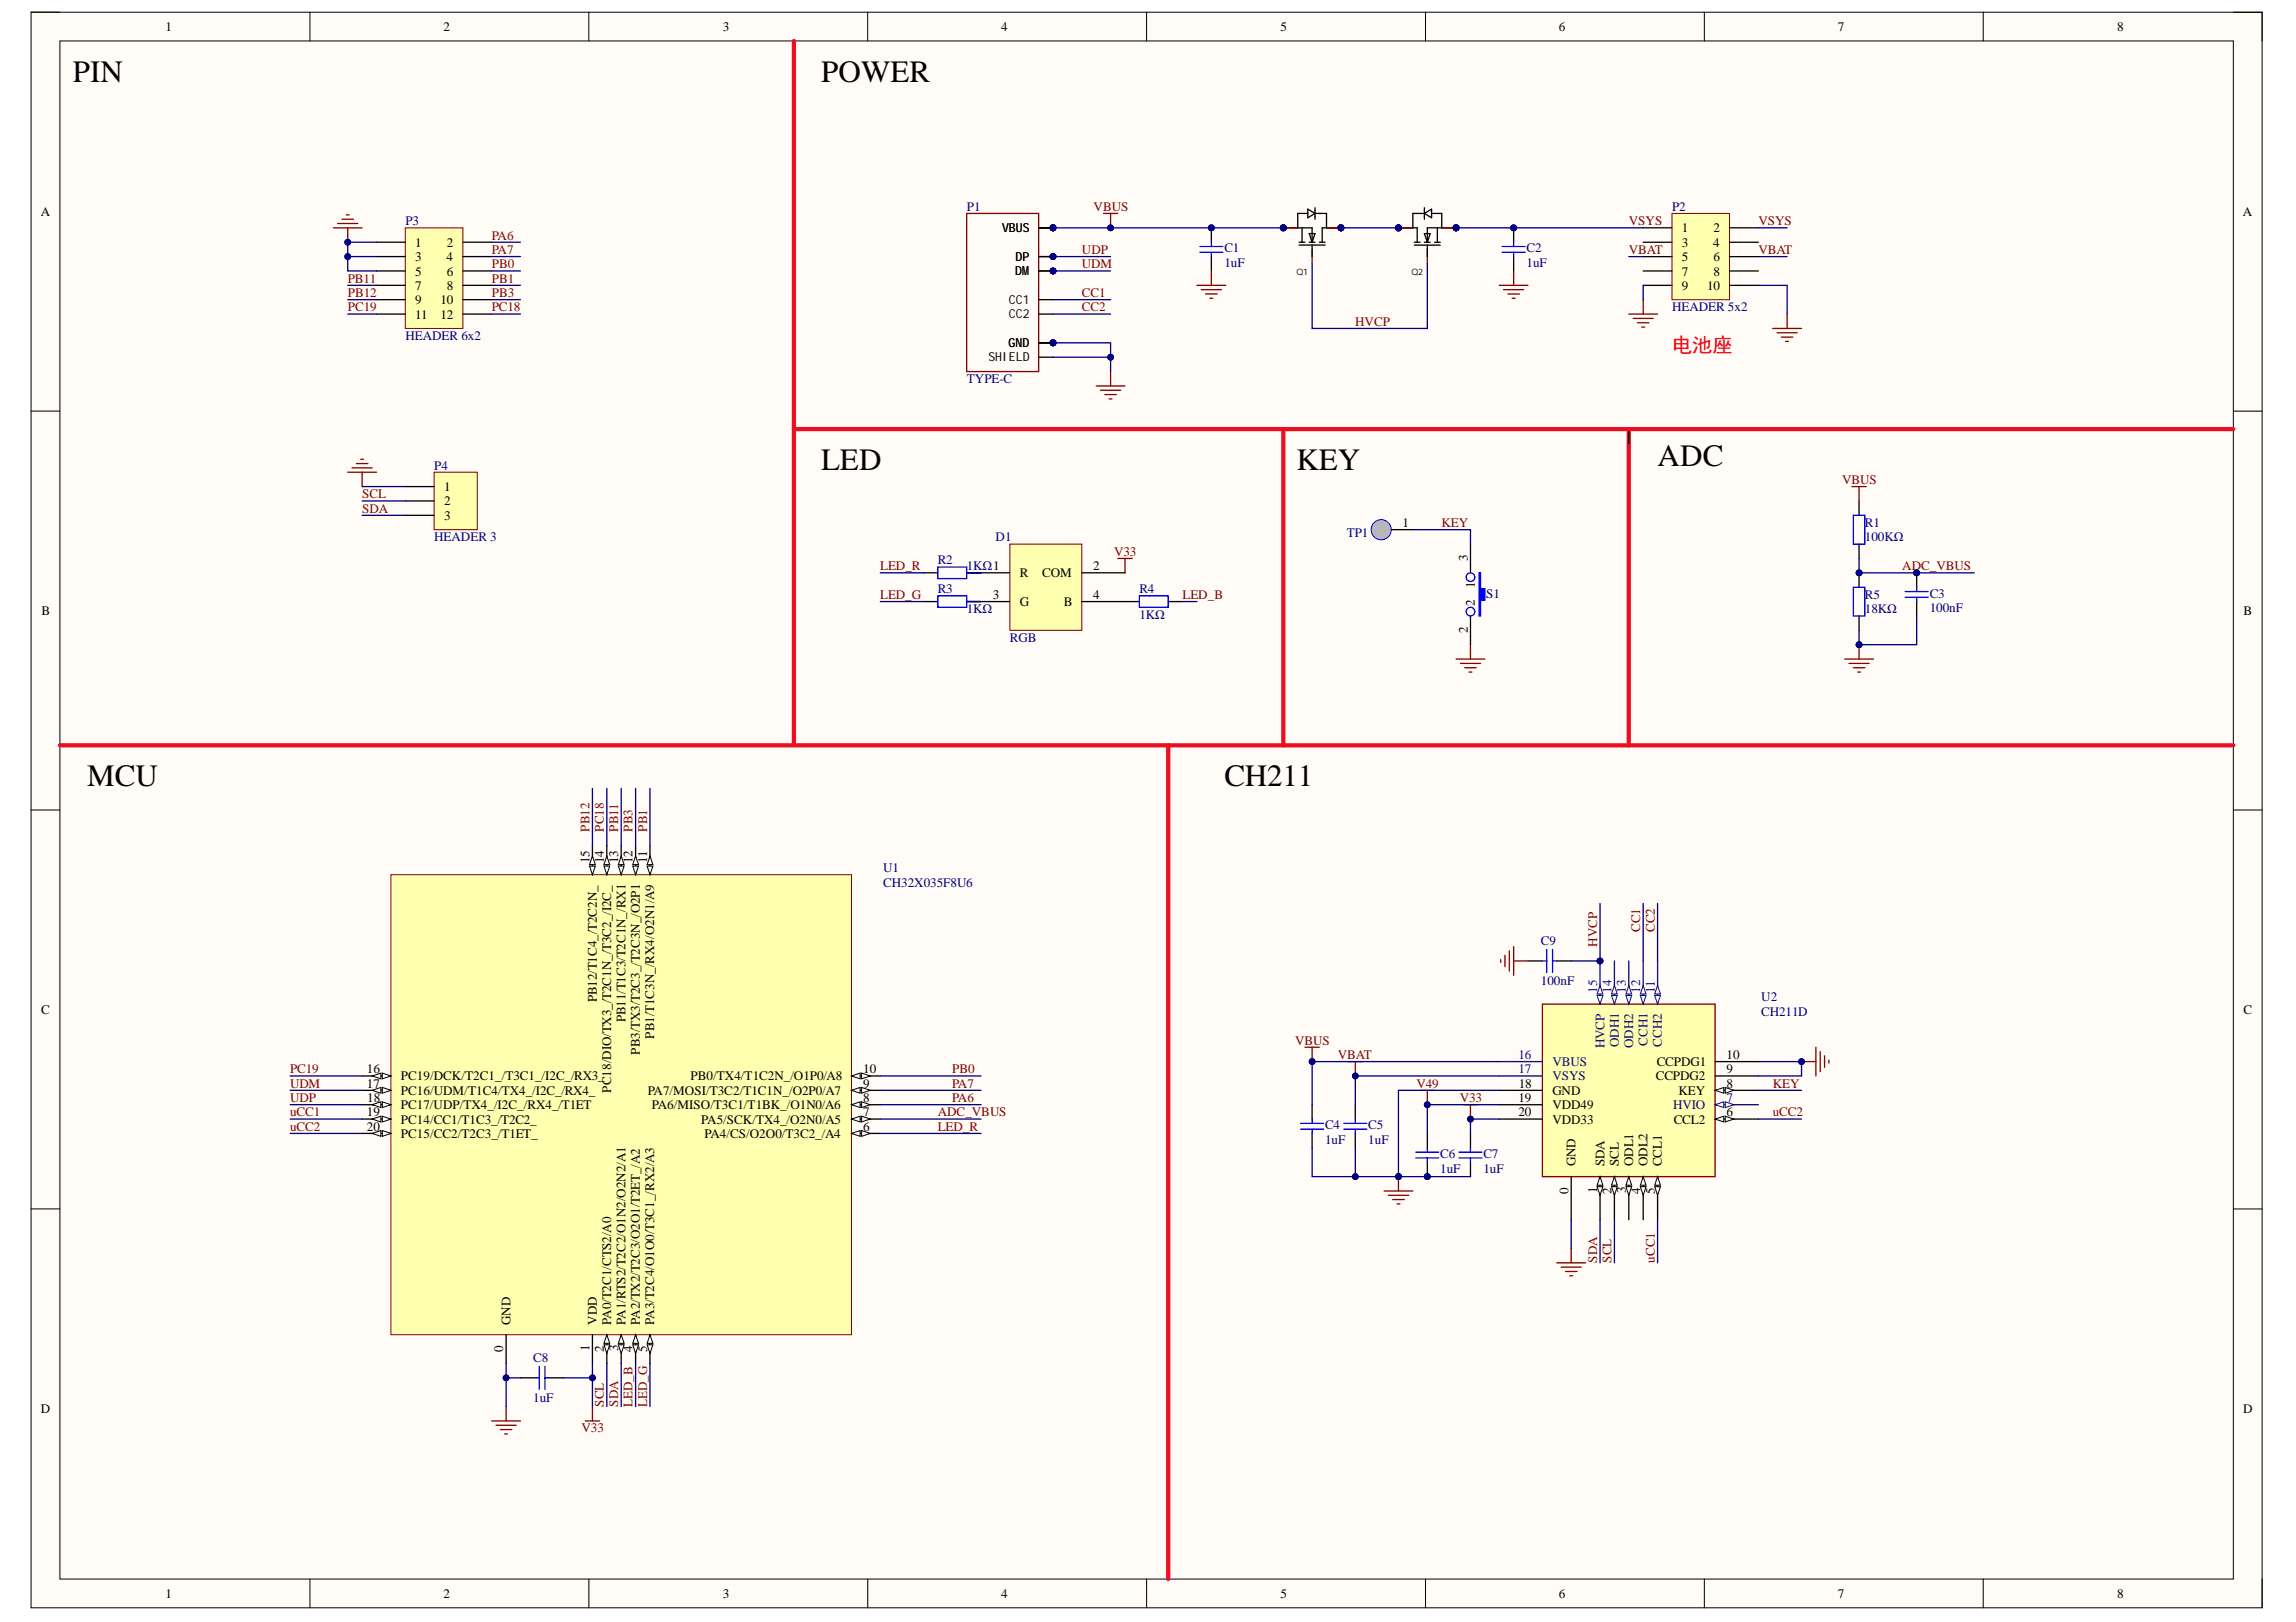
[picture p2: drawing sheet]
<svg xmlns="http://www.w3.org/2000/svg" width="297mm" height="210mm" viewBox="0 0 297 210" stroke-linecap="round" stroke-linejoin="round" font-family="sans-serif">
<defs><g id="words">
<g font-size="4">
<text x="9.4" y="10.6">PIN</text>
<text x="106.3" y="10.6">POWER</text>
<text x="106.3" y="60.8">LED</text>
<text x="167.7" y="60.8">KEY</text>
<text x="214.5" y="60.3">ADC</text>
<text x="11.3" y="101.7">MCU</text>
<text x="158.4" y="101.7">CH211</text>
</g>
<text font-size="2.6" fill="#f00" x="216.3" y="45.5">电池座</text>
<g font-size="1.7">
<text x="21.4" y="4">1</text>
<text x="57.4" y="4">2</text>
<text x="93.5" y="4">3</text>
<text x="129.5" y="4">4</text>
<text x="165.6" y="4">5</text>
<text x="201.7" y="4">6</text>
<text x="237.8" y="4">7</text>
<text x="273.9" y="4">8</text>
<text x="5.3" y="28">A</text>
<text x="290.2" y="28">A</text>
<text x="53.7" y="31.9">1</text>
<text x="53.7" y="33.8">3</text>
<text x="53.7" y="35.7">5</text>
<text x="57.8" y="33.8">4</text>
<text x="57.8" y="31.9">2</text>
<text x="57.8" y="35.7">6</text>
<text x="217.6" y="30.1">1</text>
<text x="217.6" y="31.9">3</text>
<text x="217.6" y="33.8">5</text>
<text x="217.6" y="35.7">7</text>
<text x="221.6" y="31.9">4</text>
<text x="221.7" y="30.1">2</text>
<text x="221.7" y="33.8">6</text>
<text x="221.7" y="35.7">8</text>
<text x="53.7" y="37.5">7</text>
<text x="53.7" y="39.4">9</text>
<text x="53.7" y="41.2">11</text>
<text x="57" y="39.4">10</text>
<text x="57" y="41.2">12</text>
<text x="57.8" y="37.5">8</text>
<text x="217.6" y="37.5">9</text>
<text x="220.8" y="37.5">10</text>
<text x="57.4" y="63.5">1</text>
<text x="57.4" y="65.4">2</text>
<text x="57.4" y="67.3">3</text>
<text x="181.5" y="68.2">1</text>
<text x="128.5" y="77.5">3</text>
<text x="131.9" y="74.7">R</text>
<text x="134.8" y="74.7">COM</text>
<text x="141.4" y="73.8">2</text>
<text x="141.4" y="77.5">4</text>
<text x="189.9" y="72.6" transform="rotate(-90 189.9 72.6)">3</text>
<text x="190.8" y="76.1" transform="rotate(-90 190.8 76.1)">1</text>
<text x="5.4" y="79.6">B</text>
<text x="131.9" y="78.4">G</text>
<text x="137.6" y="78.4">B</text>
<text x="189.9" y="82" transform="rotate(-90 189.9 82)">2</text>
<text x="190.8" y="78.4" transform="rotate(-90 190.8 78.4)">2</text>
<text x="290.3" y="79.6">B</text>
<text x="76.3" y="111.7" transform="rotate(-90 76.3 111.7)">15</text>
<text x="78.1" y="111.7" transform="rotate(-90 78.1 111.7)">14</text>
<text x="80" y="111.7" transform="rotate(-90 80 111.7)">13</text>
<text x="81.8" y="111.7" transform="rotate(-90 81.8 111.7)">12</text>
<text x="83.7" y="111.7" transform="rotate(-90 83.7 111.7)">11</text>
<text x="5.3" y="131.2">C</text>
<text x="77.2" y="129.7" transform="rotate(-90 77.2 129.7)">PB12/T1C4_/T2C2N_</text>
<text x="290.3" y="131.2">C</text>
<text x="80.9" y="132.3" transform="rotate(-90 80.9 132.3)">PB11/T1C3/T2C1N_/RX1</text>
<text x="82.8" y="136.5" transform="rotate(-90 82.8 136.5)">PB3/TX3/T2C3_/T2C3N_/O2P1</text>
<text x="84.6" y="134.4" transform="rotate(-90 84.6 134.4)">PB1/T1C3N_/RX4/O2N1/A9</text>
<text x="214.3" y="138">CCPDG1</text>
<text x="223.4" y="137">10</text>
<text x="47.5" y="140.8">17</text>
<text x="47.5" y="138.9">16</text>
<text x="47.5" y="142.6">18</text>
<text x="51.9" y="141.7">PC16/UDM/T1C4/TX4_/I2C_/RX4_</text>
<text x="51.9" y="143.5">PC17/UDP/TX4_/I2C_/RX4_/T1ET</text>
<text x="51.9" y="139.8">PC19/DCK/T2C1_/T3C1_/I2C_/RX3_</text>
<text x="79.1" y="141.4" transform="rotate(-90 79.1 141.4)">PC18/DIO/TX3_/T2C1N_/T3C2_/I2C_</text>
<text x="83.8" y="141.7">PA7/MOSI/T3C2/T1C1N_/O2P0/A7</text>
<text x="84.3" y="143.5">PA6/MISO/T3C1/T1BK_/O1N0/A6</text>
<text x="89.3" y="139.8">PB0/TX4/T1C2N_/O1P0/A8</text>
<text x="111.7" y="142.6">8</text>
<text x="111.7" y="140.8">9</text>
<text x="111.7" y="138.9">10</text>
<text x="196.4" y="142.6">19</text>
<text x="196.5" y="140.8">18</text>
<text x="200.8" y="143.5">VDD49</text>
<text x="200.8" y="141.7">GND</text>
<text x="214.2" y="139.8">CCPDG2</text>
<text x="217.2" y="141.7">KEY</text>
<text x="223.4" y="138.9">9</text>
<text x="223.4" y="140.8">8</text>
<text x="47.5" y="144.5">19</text>
<text x="47.5" y="146.3">20</text>
<text x="51.9" y="145.4">PC14/CC1/T1C3_/T2C2_</text>
<text x="51.9" y="147.3">PC15/CC2/T2C3_/T1ET_</text>
<text x="90.7" y="145.4">PA5/SCK/TX4_/O2N0/A5</text>
<text x="91.2" y="147.3">PA4/CS/O2O0/T3C2_/A4</text>
<text x="111.7" y="146.3">6</text>
<text x="111.7" y="144.5">7</text>
<text x="196.4" y="144.5">20</text>
<text x="200.8" y="145.4">VDD33</text>
<text x="216.5" y="145.4">CCL2</text>
<text x="223.4" y="144.5">6</text>
<text x="202.9" y="154.5" transform="rotate(-90 202.9 154.5)">0</text>
<text x="203.8" y="150.9" transform="rotate(-90 203.8 150.9)">GND</text>
<text x="206.6" y="154.4" transform="rotate(-90 206.6 154.4)">1</text>
<text x="207.6" y="150.9" transform="rotate(-90 207.6 150.9)">SDA</text>
<text x="208.5" y="154.5" transform="rotate(-90 208.5 154.5)">2</text>
<text x="209.4" y="150.9" transform="rotate(-90 209.4 150.9)">SCL</text>
<text x="210.4" y="154.4" transform="rotate(-90 210.4 154.4)">3</text>
<text x="211.3" y="150.9" transform="rotate(-90 211.3 150.9)">ODL1</text>
<text x="212.2" y="154.5" transform="rotate(-90 212.2 154.5)">4</text>
<text x="213.1" y="150.9" transform="rotate(-90 213.1 150.9)">ODL2</text>
<text x="214.1" y="154.5" transform="rotate(-90 214.1 154.5)">5</text>
<text x="215" y="150.9" transform="rotate(-90 215 150.9)">CCL1</text>
<text x="66" y="171.4" transform="rotate(-90 66 171.4)">GND</text>
<text x="77.2" y="171.4" transform="rotate(-90 77.2 171.4)">VDD</text>
<text x="79.1" y="171.4" transform="rotate(-90 79.1 171.4)">PA0/T2C1/CTS2/A0</text>
<text x="80.9" y="171.4" transform="rotate(-90 80.9 171.4)">PA1/RTS2/T2C2/O1N2/O2N2/A1</text>
<text x="82.8" y="171.4" transform="rotate(-90 82.8 171.4)">PA2/TX2/T2C3/O2O1/T2ET_/A2</text>
<text x="84.6" y="171.4" transform="rotate(-90 84.6 171.4)">PA3/T2C4/O1O0/T3C1_/RX2/A3</text>
<text x="65.1" y="175" transform="rotate(-90 65.1 175)">0</text>
<text x="76.3" y="174.9" transform="rotate(-90 76.3 174.9)">1</text>
<text x="78.1" y="175" transform="rotate(-90 78.1 175)">2</text>
<text x="80" y="174.9" transform="rotate(-90 80 174.9)">3</text>
<text x="81.8" y="175" transform="rotate(-90 81.8 175)">4</text>
<text x="83.7" y="174.9" transform="rotate(-90 83.7 174.9)">5</text>
<text x="5.3" y="182.8">D</text>
<text x="290.2" y="182.8">D</text>
<text x="21.4" y="206.8">1</text>
<text x="57.4" y="206.8">2</text>
<text x="93.5" y="206.8">3</text>
<text x="129.5" y="206.8">4</text>
<text x="165.6" y="206.8">5</text>
<text x="201.7" y="206.8">6</text>
<text x="237.8" y="206.8">7</text>
<text x="273.9" y="206.8">8</text>
</g>
<g font-size="1.7" fill="#000080">
<text x="52.5" y="29.1">P3</text>
<text x="125.1" y="27.3">P1</text>
<text x="216.3" y="27.3">P2</text>
<text x="158.4" y="32.7">C1</text>
<text x="158.4" y="34.5">1uF</text>
<text x="197.5" y="32.7">C2</text>
<text x="197.5" y="34.5">1uF</text>
<text x="216.3" y="40.3">HEADER 5x2</text>
<text x="52.5" y="44">HEADER 6x2</text>
<text x="125.1" y="49.6">TYPE-C</text>
<text x="56.2" y="60.8">P4</text>
<text x="56.2" y="70.1">HEADER 3</text>
<text x="128.8" y="70.1">D1</text>
<text x="174.2" y="69.5">TP1</text>
<text x="241.3" y="68.2">R1</text>
<text x="241.3" y="70.1">100KΩ</text>
<text x="121.3" y="73">R2</text>
<text x="121.3" y="76.7">R3</text>
<text x="125.1" y="73.8">1KΩ1</text>
<text x="147.4" y="76.7">R4</text>
<text x="192.3" y="77.3">S1</text>
<text x="241.3" y="77.5">R5</text>
<text x="249.6" y="77.3">C3</text>
<text x="125.1" y="79.4">1KΩ</text>
<text x="130.7" y="83.1">RGB</text>
<text x="147.4" y="80.1">1KΩ</text>
<text x="241.3" y="79.4">18KΩ</text>
<text x="249.6" y="79.2">100nF</text>
<text x="114.2" y="112.9">U1</text>
<text x="114.2" y="114.7">CH32X035F8U6</text>
<text x="199.4" y="122.3">C9</text>
<text x="199.4" y="127.5">100nF</text>
<text x="227.9" y="129.6">U2</text>
<text x="227.9" y="131.5">CH211D</text>
<text x="171.4" y="146.2">C4</text>
<text x="171.4" y="148">1uF</text>
<text x="177" y="146.2">C5</text>
<text x="177" y="148">1uF</text>
<text x="186.3" y="149.9">C6</text>
<text x="191.9" y="149.9">C7</text>
<text x="186.3" y="151.7">1uF</text>
<text x="191.9" y="151.7">1uF</text>
<text x="69" y="176.3">C8</text>
<text x="69" y="181.5">1uF</text>
</g>
<g font-size="1.7" fill="#800000">
<text x="141.5" y="27.3">VBUS</text>
<text x="210.7" y="29.1">VSYS</text>
<text x="227.5" y="29.1">VSYS</text>
<text x="63.6" y="31">PA6</text>
<text x="63.6" y="32.9">PA7</text>
<text x="63.6" y="34.7">PB0</text>
<text x="140" y="32.9">UDP</text>
<text x="140" y="34.7">UDM</text>
<text x="210.7" y="32.9">VBAT</text>
<text x="227.5" y="32.9">VBAT</text>
<text x="45" y="36.6">PB11</text>
<text x="45" y="38.4">PB12</text>
<text x="45" y="40.3">PC19</text>
<text x="63.6" y="36.6">PB1</text>
<text x="63.6" y="40.3">PC18</text>
<text x="63.6" y="38.4">PB3</text>
<text x="140" y="38.4">CC1</text>
<text x="140" y="40.3">CC2</text>
<text x="175.3" y="42.2">HVCP</text>
<text x="46.9" y="64.5">SCL</text>
<text x="238.3" y="62.6">VBUS</text>
<text x="46.9" y="66.3">SDA</text>
<text x="144.2" y="71.9">V33</text>
<text x="186.5" y="68.2">KEY</text>
<text x="113.9" y="73.8">LED_R</text>
<text x="113.9" y="77.5">LED_G</text>
<text x="153" y="77.5">LED_B</text>
<text x="246.1" y="73.8">ADC_VBUS</text>
<text x="76.3" y="107.6" transform="rotate(-90 76.3 107.6)">PB12</text>
<text x="78.1" y="107.6" transform="rotate(-90 78.1 107.6)">PC18</text>
<text x="80" y="107.6" transform="rotate(-90 80 107.6)">PB11</text>
<text x="81.8" y="107.6" transform="rotate(-90 81.8 107.6)">PB3</text>
<text x="83.7" y="107.6" transform="rotate(-90 83.7 107.6)">PB1</text>
<text x="206.6" y="122.5" transform="rotate(-90 206.6 122.5)">HVCP</text>
<text x="212.2" y="120.6" transform="rotate(-90 212.2 120.6)">CC1</text>
<text x="214.1" y="120.6" transform="rotate(-90 214.1 120.6)">CC2</text>
<text x="167.5" y="135.2">VBUS</text>
<text x="173.1" y="137">VBAT</text>
<text x="37.5" y="142.6">UDP</text>
<text x="37.5" y="140.8">UDM</text>
<text x="37.5" y="138.9">PC19</text>
<text x="123.2" y="138.9">PB0</text>
<text x="123.2" y="140.8">PA7</text>
<text x="123.2" y="142.6">PA6</text>
<text x="183.2" y="140.8">V49</text>
<text x="188.9" y="142.6">V33</text>
<text x="229.3" y="140.8">KEY</text>
<text x="37.5" y="144.5">uCC1</text>
<text x="37.5" y="146.3">uCC2</text>
<text x="121.3" y="146.3">LED_R</text>
<text x="121.3" y="144.5">ADC_VBUS</text>
<text x="229.3" y="144.5">uCC2</text>
<text x="206.6" y="163.4" transform="rotate(-90 206.6 163.4)">SDA</text>
<text x="208.5" y="163.4" transform="rotate(-90 208.5 163.4)">SCL</text>
<text x="214.1" y="163.4" transform="rotate(-90 214.1 163.4)">uCC1</text>
<text x="75.2" y="185.4">V33</text>
<text x="78.1" y="182" transform="rotate(-90 78.1 182)">SCL</text>
<text x="80" y="182" transform="rotate(-90 80 182)">SDA</text>
<text x="81.8" y="182" transform="rotate(-90 81.8 182)">LED_B</text>
<text x="83.7" y="182" transform="rotate(-90 83.7 182)">LED_G</text>
</g>
<g font-size="1.7" fill="#11037f">
<text x="206.6" y="128.5" transform="rotate(-90 206.6 128.5)">15</text>
<text x="208.5" y="128.5" transform="rotate(-90 208.5 128.5)">14</text>
<text x="210.4" y="128.5" transform="rotate(-90 210.4 128.5)">13</text>
<text x="212.2" y="128.5" transform="rotate(-90 212.2 128.5)">12</text>
<text x="214.1" y="128.5" transform="rotate(-90 214.1 128.5)">11</text>
<text x="196.4" y="137">16</text>
<text x="200.8" y="138">VBUS</text>
<text x="207.6" y="135.6" transform="rotate(-90 207.6 135.6)">HVCP</text>
<text x="209.4" y="135.5" transform="rotate(-90 209.4 135.5)">ODH1</text>
<text x="211.3" y="135.6" transform="rotate(-90 211.3 135.6)">ODH2</text>
<text x="213.1" y="135.3" transform="rotate(-90 213.1 135.3)">CCH1</text>
<text x="215" y="135.5" transform="rotate(-90 215 135.5)">CCH2</text>
<text x="196.4" y="138.9">17</text>
<text x="200.8" y="139.8">VSYS</text>
<text x="216.4" y="143.5">HVIO</text>
<text x="223.4" y="142.6">7</text>
</g>
<g font-size="1.6">
<text x="129.6" y="30">VBUS</text>
<text x="131.3" y="35.6">DM</text>
<text x="131.4" y="33.7">DP</text>
<text x="130.5" y="41.2">CC2</text>
<text x="130.5" y="39.3">CC1</text>
<text x="127.9" y="46.8">SHIELD</text>
<text x="130.5" y="44.9">GND</text>
</g>
<g font-size="1.1">
<text x="167.7" y="35.6">Q1</text>
<text x="182.6" y="35.6">Q2</text>
</g>
</g></defs>
<path d="M4 1.6h288.7v206.5h-288.7z" fill-rule="evenodd" fill="#fffcf8"/>
<path d="M4 1.6h288.7v206.5h-288.7z" fill="none" stroke="#000" stroke-width=".13"/>
<path d="M7.8 5.3h281.1v199h-281.1z" fill-rule="evenodd" fill="#fffcf8"/>
<g fill="none" stroke="#000" stroke-width=".13">
<path d="M4 1.6h3.7M7.8 5.3h281.1v199h-281.1zM40.1 1.6v3.7M76.2 1.6v3.7M112.3 1.6v3.7M148.3 1.6v3.7M184.4 1.6v3.7M220.5 1.6v3.7M256.6 1.6v3.7M288.9 1.6h3.8v3.7M4 53.2h3.7M288.9 53.2h3.8"/>
<path d="M4 104.8h3.7M288.9 104.8h3.8M4 156.4h3.7M288.9 156.4h3.8M40.1 204.3v3.8M76.2 204.3v3.8M112.3 204.3v3.8M148.3 204.3v3.8M184.4 204.3v3.8M220.5 204.3v3.8M256.6 204.3v3.8M292.7 204.3v3.8"/>
</g>
<path d="M50.6 113.2h59.6v59.5h-59.6z" fill-rule="evenodd" fill="#ffffb0"/>
<path d="M50.6 113.2h59.6v59.5h-59.6z" fill="none" stroke="#800000" stroke-width=".13"/>
<path d="M78.5 172.7v3.7" fill="none" stroke="#000" stroke-width=".17"/>
<path d="M78.5 172.7l.4 1.1h-.8z" fill="#f8fcff"/>
<path d="M78.5 172.7l.4 1.1h-.8z" fill="none" stroke="#000" stroke-width=".13"/>
<path d="M78.1 174h.8l-.4 1.1z" fill="#f8fcff"/>
<path d="M78.1 174h.8l-.4 1.1z" fill="none" stroke="#000" stroke-width=".13"/>
<path d="M80.4 172.7v3.7" fill="none" stroke="#000" stroke-width=".17"/>
<path d="M80.4 172.7l.3 1.1h-.7z" fill="#f8fcff"/>
<path d="M80.4 172.7l.3 1.1h-.7z" fill="none" stroke="#000" stroke-width=".13"/>
<path d="M80 174h.7l-.3 1.1z" fill="#f8fcff"/>
<path d="M80 174h.7l-.3 1.1z" fill="none" stroke="#000" stroke-width=".13"/>
<path d="M82.2 172.7v3.7" fill="none" stroke="#000" stroke-width=".17"/>
<path d="M82.2 172.7l.4 1.1h-.7z" fill="#f8fcff"/>
<path d="M82.2 172.7l.4 1.1h-.7z" fill="none" stroke="#000" stroke-width=".13"/>
<path d="M81.9 174h.7l-.4 1.1z" fill="#f8fcff"/>
<path d="M81.9 174h.7l-.4 1.1z" fill="none" stroke="#000" stroke-width=".13"/>
<path d="M84.1 172.7v3.7" fill="none" stroke="#000" stroke-width=".17"/>
<path d="M84.1 172.7l.4 1.1h-.8z" fill="#f8fcff"/>
<path d="M84.1 172.7l.4 1.1h-.8z" fill="none" stroke="#000" stroke-width=".13"/>
<path d="M83.7 174h.8l-.4 1.1z" fill="#f8fcff"/>
<path d="M83.7 174h.8l-.4 1.1z" fill="none" stroke="#000" stroke-width=".13"/>
<path d="M110.2 146.7h3.7" fill="none" stroke="#000" stroke-width=".17"/>
<path d="M110.2 146.7l1.1-.4v.8z" fill="#f8fcff"/>
<path d="M110.2 146.7l1.1-.4v.8z" fill="none" stroke="#000" stroke-width=".13"/>
<path d="M111.5 146.3l1.1 .4-1.1 .4z" fill="#f8fcff"/>
<path d="M111.5 146.3l1.1 .4-1.1 .4z" fill="none" stroke="#000" stroke-width=".13"/>
<path d="M110.2 144.8h3.7" fill="none" stroke="#000" stroke-width=".17"/>
<path d="M110.2 144.8l1.1-.4v.8z" fill="#f8fcff"/>
<path d="M110.2 144.8l1.1-.4v.8z" fill="none" stroke="#000" stroke-width=".13"/>
<path d="M111.5 144.4l1.1 .4-1.1 .4z" fill="#f8fcff"/>
<path d="M111.5 144.4l1.1 .4-1.1 .4z" fill="none" stroke="#000" stroke-width=".13"/>
<path d="M110.2 143h3.7" fill="none" stroke="#000" stroke-width=".17"/>
<path d="M110.2 143l1.1-.4v.7z" fill="#f8fcff"/>
<path d="M110.2 143l1.1-.4v.7z" fill="none" stroke="#000" stroke-width=".13"/>
<path d="M111.5 142.6l1.1 .4-1.1 .3z" fill="#f8fcff"/>
<path d="M111.5 142.6l1.1 .4-1.1 .3z" fill="none" stroke="#000" stroke-width=".13"/>
<path d="M110.2 141.1h3.7" fill="none" stroke="#000" stroke-width=".17"/>
<path d="M110.2 141.1l1.1-.4v.8z" fill="#f8fcff"/>
<path d="M110.2 141.1l1.1-.4v.8z" fill="none" stroke="#000" stroke-width=".13"/>
<path d="M111.5 140.7l1.1 .4-1.1 .4z" fill="#f8fcff"/>
<path d="M111.5 140.7l1.1 .4-1.1 .4z" fill="none" stroke="#000" stroke-width=".13"/>
<path d="M46.9 141.1h3.7" fill="none" stroke="#000" stroke-width=".17"/>
<path d="M49.5 140.7l1.1 .4-1.1 .4z" fill="#f8fcff"/>
<path d="M49.5 140.7l1.1 .4-1.1 .4z" fill="none" stroke="#000" stroke-width=".13"/>
<path d="M48.2 141.1l1.1-.4v.8z" fill="#f8fcff"/>
<path d="M48.2 141.1l1.1-.4v.8z" fill="none" stroke="#000" stroke-width=".13"/>
<path d="M46.9 143h3.7" fill="none" stroke="#000" stroke-width=".17"/>
<path d="M49.5 142.6l1.1 .4-1.1 .3z" fill="#f8fcff"/>
<path d="M49.5 142.6l1.1 .4-1.1 .3z" fill="none" stroke="#000" stroke-width=".13"/>
<path d="M48.2 143l1.1-.4v.7z" fill="#f8fcff"/>
<path d="M48.2 143l1.1-.4v.7z" fill="none" stroke="#000" stroke-width=".13"/>
<path d="M76.6 109.5v3.7" fill="none" stroke="#000" stroke-width=".17"/>
<path d="M76.3 112.1h.7l-.4 1.1z" fill="#f8fcff"/>
<path d="M76.3 112.1h.7l-.4 1.1z" fill="none" stroke="#000" stroke-width=".13"/>
<path d="M76.6 110.8l.4 1.1h-.7z" fill="#f8fcff"/>
<path d="M76.6 110.8l.4 1.1h-.7z" fill="none" stroke="#000" stroke-width=".13"/>
<path d="M110.2 139.2h3.7" fill="none" stroke="#000" stroke-width=".17"/>
<path d="M110.2 139.2l1.1-.3v.7z" fill="#f8fcff"/>
<path d="M110.2 139.2l1.1-.3v.7z" fill="none" stroke="#000" stroke-width=".13"/>
<path d="M111.5 138.9l1.1 .3-1.1 .4z" fill="#f8fcff"/>
<path d="M111.5 138.9l1.1 .3-1.1 .4z" fill="none" stroke="#000" stroke-width=".13"/>
<path d="M46.9 139.2h3.7" fill="none" stroke="#000" stroke-width=".17"/>
<path d="M49.5 138.9l1.1 .3-1.1 .4z" fill="#f8fcff"/>
<path d="M49.5 138.9l1.1 .3-1.1 .4z" fill="none" stroke="#000" stroke-width=".13"/>
<path d="M48.2 139.2l1.1-.3v.7z" fill="#f8fcff"/>
<path d="M48.2 139.2l1.1-.3v.7z" fill="none" stroke="#000" stroke-width=".13"/>
<path d="M84.1 109.5v3.7M65.5 172.7v3.7M76.6 172.7v3.7" fill="none" stroke="#000" stroke-width=".17"/>
<path d="M83.7 112.1h.8l-.4 1.1z" fill="#f8fcff"/>
<path d="M83.7 112.1h.8l-.4 1.1z" fill="none" stroke="#000" stroke-width=".13"/>
<path d="M84.1 110.8l.4 1.1h-.8z" fill="#f8fcff"/>
<path d="M84.1 110.8l.4 1.1h-.8z" fill="none" stroke="#000" stroke-width=".13"/>
<path d="M82.2 109.5v3.7" fill="none" stroke="#000" stroke-width=".17"/>
<path d="M81.9 112.1h.7l-.4 1.1z" fill="#f8fcff"/>
<path d="M81.9 112.1h.7l-.4 1.1z" fill="none" stroke="#000" stroke-width=".13"/>
<path d="M82.2 110.8l.4 1.1h-.7z" fill="#f8fcff"/>
<path d="M82.2 110.8l.4 1.1h-.7z" fill="none" stroke="#000" stroke-width=".13"/>
<path d="M80.4 109.5v3.7" fill="none" stroke="#000" stroke-width=".17"/>
<path d="M80 112.1h.7l-.3 1.1z" fill="#f8fcff"/>
<path d="M80 112.1h.7l-.3 1.1z" fill="none" stroke="#000" stroke-width=".13"/>
<path d="M80.4 110.8l.3 1.1h-.7z" fill="#f8fcff"/>
<path d="M80.4 110.8l.3 1.1h-.7z" fill="none" stroke="#000" stroke-width=".13"/>
<path d="M78.5 109.5v3.7" fill="none" stroke="#000" stroke-width=".17"/>
<path d="M78.1 112.1h.8l-.4 1.1z" fill="#f8fcff"/>
<path d="M78.1 112.1h.8l-.4 1.1z" fill="none" stroke="#000" stroke-width=".13"/>
<path d="M78.5 110.8l.4 1.1h-.8z" fill="#f8fcff"/>
<path d="M78.5 110.8l.4 1.1h-.8z" fill="none" stroke="#000" stroke-width=".13"/>
<path d="M46.9 144.8h3.7" fill="none" stroke="#000" stroke-width=".17"/>
<path d="M49.5 144.4l1.1 .4-1.1 .4z" fill="#f8fcff"/>
<path d="M49.5 144.4l1.1 .4-1.1 .4z" fill="none" stroke="#000" stroke-width=".13"/>
<path d="M48.2 144.8l1.1-.4v.8z" fill="#f8fcff"/>
<path d="M48.2 144.8l1.1-.4v.8z" fill="none" stroke="#000" stroke-width=".13"/>
<path d="M46.9 146.7h3.7" fill="none" stroke="#000" stroke-width=".17"/>
<path d="M49.5 146.3l1.1 .4-1.1 .4z" fill="#f8fcff"/>
<path d="M49.5 146.3l1.1 .4-1.1 .4z" fill="none" stroke="#000" stroke-width=".13"/>
<path d="M48.2 146.7l1.1-.4v.8z" fill="#f8fcff"/>
<path d="M48.2 146.7l1.1-.4v.8z" fill="none" stroke="#000" stroke-width=".13"/>
<path d="M63.6 183.9h3.7M64.2 184.4h2.6M64.7 185h1.5M65.3 185.6h.4M65.5 182v1.9M75.7 183.9h1.9M76.6 182v1.9" fill="none" stroke="#800000" stroke-width=".17"/>
<path d="M67.3 178.3h1.9M71.1 178.3h1.8" fill="none" stroke="#000" stroke-width=".17"/>
<path d="M69.2 178.3h.6M69.8 176.8v3M70.5 176.8v3M70.5 178.3h.6" fill="none" stroke="#00f" stroke-width=".17"/>
<circle cx="207" cy="124.4" r=".37" fill="#000080"/>
<circle cx="207" cy="124.4" r=".37" fill="none" stroke="#000080" stroke-width=".13"/>
<path d="M199.5 129.9h22.4v22.4h-22.4z" fill-rule="evenodd" fill="#ffffb0"/>
<path d="M199.5 129.9h22.4v22.4h-22.4z" fill="none" stroke="#800000" stroke-width=".17"/>
<path d="M221.9 139.2h5.6M208.9 152.3v5.5" fill="none" stroke="#000" stroke-width=".17"/>
<path d="M208.9 152.3l.3 1.1h-.7z" fill="#f8fcff"/>
<path d="M208.9 152.3l.3 1.1h-.7z" fill="none" stroke="#000" stroke-width=".13"/>
<path d="M208.5 153.6h.7l-.3 1.1z" fill="#f8fcff"/>
<path d="M208.5 153.6h.7l-.3 1.1z" fill="none" stroke="#000" stroke-width=".13"/>
<path d="M210.7 152.3v5.5" fill="none" stroke="#000" stroke-width=".17"/>
<path d="M210.7 152.3l.4 1.1h-.7z" fill="#f8fcff"/>
<path d="M210.7 152.3l.4 1.1h-.7z" fill="none" stroke="#000" stroke-width=".13"/>
<path d="M210.4 153.6h.7l-.4 1.1z" fill="#f8fcff"/>
<path d="M210.4 153.6h.7l-.4 1.1z" fill="none" stroke="#000" stroke-width=".13"/>
<path d="M212.6 152.3v5.5" fill="none" stroke="#000" stroke-width=".17"/>
<path d="M212.6 152.3l.4 1.1h-.8z" fill="#f8fcff"/>
<path d="M212.6 152.3l.4 1.1h-.8z" fill="none" stroke="#000" stroke-width=".13"/>
<path d="M212.2 153.6h.8l-.4 1.1z" fill="#f8fcff"/>
<path d="M212.2 153.6h.8l-.4 1.1z" fill="none" stroke="#000" stroke-width=".13"/>
<path d="M214.4 152.3v5.5" fill="none" stroke="#000" stroke-width=".17"/>
<path d="M214.4 152.3l.4 1.1h-.7z" fill="#f8fcff"/>
<path d="M214.4 152.3l.4 1.1h-.7z" fill="none" stroke="#000" stroke-width=".13"/>
<path d="M214.1 153.6h.7l-.4 1.1z" fill="#f8fcff"/>
<path d="M214.1 153.6h.7l-.4 1.1z" fill="none" stroke="#000" stroke-width=".13"/>
<path d="M221.9 141.1h5.6" fill="none" stroke="#000" stroke-width=".17"/>
<path d="M221.9 141.1l1.1-.4v.8z" fill="#f8fcff"/>
<path d="M221.9 141.1l1.1-.4v.8z" fill="none" stroke="#000" stroke-width=".13"/>
<path d="M223.2 140.7l1.1 .4-1.1 .4z" fill="#f8fcff"/>
<path d="M223.2 140.7l1.1 .4-1.1 .4z" fill="none" stroke="#000" stroke-width=".13"/>
<path d="M207 152.3v5.5" fill="none" stroke="#000" stroke-width=".17"/>
<path d="M207 152.3l.4 1.1h-.8z" fill="#f8fcff"/>
<path d="M207 152.3l.4 1.1h-.8z" fill="none" stroke="#000" stroke-width=".13"/>
<path d="M206.6 153.6h.8l-.4 1.1z" fill="#f8fcff"/>
<path d="M206.6 153.6h.8l-.4 1.1z" fill="none" stroke="#000" stroke-width=".13"/>
<path d="M221.9 137.4h5.6" fill="none" stroke="#000" stroke-width=".17"/>
<path d="M212.6 124.4v5.5" fill="none" stroke="#11037f" stroke-width=".17"/>
<path d="M212.2 128.8h.8l-.4 1.1z" fill="#f8fcff"/>
<path d="M212.2 128.8h.8l-.4 1.1z" fill="none" stroke="#11037f" stroke-width=".13"/>
<path d="M212.6 127.5l.4 1.1h-.8z" fill="#f8fcff"/>
<path d="M212.6 127.5l.4 1.1h-.8z" fill="none" stroke="#11037f" stroke-width=".13"/>
<path d="M194 143h5.5M194 141.1h5.5M203.3 152.3v5.5" fill="none" stroke="#000" stroke-width=".17"/>
<path d="M207 124.4v5.5" fill="none" stroke="#11037f" stroke-width=".17"/>
<path d="M206.6 128.8h.8l-.4 1.1z" fill="#f8fcff"/>
<path d="M206.6 128.8h.8l-.4 1.1z" fill="none" stroke="#11037f" stroke-width=".13"/>
<path d="M207 127.5l.4 1.1h-.8z" fill="#f8fcff"/>
<path d="M207 127.5l.4 1.1h-.8z" fill="none" stroke="#11037f" stroke-width=".13"/>
<circle cx="207" cy="124.4" r=".37" fill="#000080"/>
<circle cx="207" cy="124.4" r=".37" fill="none" stroke="#000080" stroke-width=".13"/>
<path d="M194 137.4h5.5" fill="none" stroke="#11037f" stroke-width=".17"/>
<path d="M221.9 144.8h5.6" fill="none" stroke="#000" stroke-width=".17"/>
<path d="M221.9 144.8l1.1-.4v.8z" fill="#f8fcff"/>
<path d="M221.9 144.8l1.1-.4v.8z" fill="none" stroke="#000" stroke-width=".13"/>
<path d="M223.2 144.4l1.1 .4-1.1 .4z" fill="#f8fcff"/>
<path d="M223.2 144.4l1.1 .4-1.1 .4z" fill="none" stroke="#000" stroke-width=".13"/>
<path d="M194 144.8h5.5" fill="none" stroke="#000" stroke-width=".17"/>
<path d="M194 139.2h5.5M210.7 124.4v5.5" fill="none" stroke="#11037f" stroke-width=".17"/>
<path d="M210.4 128.8h.7l-.4 1.1z" fill="#f8fcff"/>
<path d="M210.4 128.8h.7l-.4 1.1z" fill="none" stroke="#11037f" stroke-width=".13"/>
<path d="M210.7 127.5l.4 1.1h-.7z" fill="#f8fcff"/>
<path d="M210.7 127.5l.4 1.1h-.7z" fill="none" stroke="#11037f" stroke-width=".13"/>
<path d="M214.4 124.4v5.5" fill="none" stroke="#11037f" stroke-width=".17"/>
<path d="M214.1 128.8h.7l-.4 1.1z" fill="#f8fcff"/>
<path d="M214.1 128.8h.7l-.4 1.1z" fill="none" stroke="#11037f" stroke-width=".13"/>
<path d="M214.4 127.5l.4 1.1h-.7z" fill="#f8fcff"/>
<path d="M214.4 127.5l.4 1.1h-.7z" fill="none" stroke="#11037f" stroke-width=".13"/>
<path d="M221.9 143h5.6" fill="none" stroke="#11037f" stroke-width=".17"/>
<path d="M221.9 143l1.1-.4v.7z" fill="#f8fcff"/>
<path d="M221.9 143l1.1-.4v.7z" fill="none" stroke="#11037f" stroke-width=".13"/>
<path d="M223.2 142.6l1.1 .4-1.1 .3z" fill="#f8fcff"/>
<path d="M223.2 142.6l1.1 .4-1.1 .3z" fill="none" stroke="#11037f" stroke-width=".13"/>
<path d="M208.9 124.4v5.5" fill="none" stroke="#11037f" stroke-width=".17"/>
<path d="M208.5 128.8h.7l-.3 1.1z" fill="#f8fcff"/>
<path d="M208.5 128.8h.7l-.3 1.1z" fill="none" stroke="#11037f" stroke-width=".13"/>
<path d="M208.9 127.5l.3 1.1h-.7z" fill="#f8fcff"/>
<path d="M208.9 127.5l.3 1.1h-.7z" fill="none" stroke="#11037f" stroke-width=".13"/>
<path d="M233.1 137.4h1.8M234.9 135.5v3.7M235.5 136.1v2.6M236 136.6v1.5M236.6 137.2v.4" fill="none" stroke="#800000" stroke-width=".17"/>
<circle cx="233.1" cy="137.4" r=".37" fill="#000080"/>
<circle cx="233.1" cy="137.4" r=".37" fill="none" stroke="#000080" stroke-width=".13"/>
<path d="M190.2 146.7v1.8M190.2 150.4v1.9" fill="none" stroke="#000" stroke-width=".17"/>
<path d="M188.7 149.1h3M188.7 149.8h3M190.2 148.5v.6M190.2 149.8v.6" fill="none" stroke="#00f" stroke-width=".17"/>
<path d="M179.1 154.1h3.7M179.6 154.7h2.6M180.2 155.2h1.5M180.7 155.8h.4M180.9 152.3v1.8" fill="none" stroke="#800000" stroke-width=".17"/>
<circle cx="180.9" cy="152.3" r=".37" fill="#000080"/>
<circle cx="180.9" cy="152.3" r=".37" fill="none" stroke="#000080" stroke-width=".13"/>
<circle cx="184.6" cy="152.3" r=".38" fill="#000080"/>
<circle cx="184.6" cy="152.3" r=".38" fill="none" stroke="#000080" stroke-width=".13"/>
<path d="M184.7 150.4v1.9" fill="none" stroke="#000" stroke-width=".17"/>
<circle cx="184.6" cy="152.3" r=".38" fill="#000080"/>
<circle cx="184.6" cy="152.3" r=".38" fill="none" stroke="#000080" stroke-width=".13"/>
<path d="M169.8 143v1.8M169.8 146.7v1.8M175.3 143v1.8M175.3 146.7v1.8M184.7 146.7v1.8" fill="none" stroke="#000" stroke-width=".17"/>
<path d="M168.3 145.4h2.9M168.3 146.1h2.9M169.8 144.8v.6M169.8 146.1v.6M173.8 145.4h3M173.8 146.1h3M175.3 144.8v.6M175.3 146.1v.6M183.2 149.1h2.9M183.2 149.8h2.9M184.7 148.5v.6M184.7 149.8v.6" fill="none" stroke="#00f" stroke-width=".17"/>
<path d="M141.8 49.9h3.7M142.4 50.5h2.6M142.9 51.1h1.5M143.5 51.6h.4M143.7 48.1v1.8M144.6 72.3h1.9M145.5 72.3v1.8" fill="none" stroke="#800000" stroke-width=".17"/>
<path d="M130.6 70.4h9.4v11.2h-9.4z" fill-rule="evenodd" fill="#ffffb0"/>
<path d="M130.6 70.4h9.4v11.2h-9.4z" fill="none" stroke="#800000" stroke-width=".13"/>
<path d="M125.1 74.1h5.5M125.1 77.8h5.5M140 74.1h5.5M140 77.8h5.5" fill="none" stroke="#000" stroke-width=".17"/>
<path d="M168.8 135.5h1.9M169.8 135.5v1.9" fill="none" stroke="#800000" stroke-width=".17"/>
<circle cx="169.8" cy="137.4" r=".37" fill="#000080"/>
<circle cx="169.8" cy="137.4" r=".37" fill="none" stroke="#000080" stroke-width=".13"/>
<path d="M174.4 137.4h1.9M175.3 137.4v1.8" fill="none" stroke="#800000" stroke-width=".17"/>
<circle cx="175.3" cy="139.2" r=".37" fill="#000080"/>
<circle cx="175.3" cy="139.2" r=".37" fill="none" stroke="#000080" stroke-width=".13"/>
<path d="M189.3 143h1.9M190.2 143v1.8" fill="none" stroke="#800000" stroke-width=".17"/>
<circle cx="190.2" cy="144.8" r=".37" fill="#000080"/>
<circle cx="190.2" cy="144.8" r=".37" fill="none" stroke="#000080" stroke-width=".13"/>
<path d="M183.7 141.1h1.9M184.7 141.1v1.9" fill="none" stroke="#800000" stroke-width=".17"/>
<circle cx="184.6" cy="143" r=".37" fill="#000080"/>
<circle cx="184.6" cy="143" r=".37" fill="none" stroke="#000080" stroke-width=".13"/>
<path d="M201.4 163.4h3.7M202 164h2.6M202.5 164.5h1.5M203.1 165.1h.4M203.3 161.6v1.8" fill="none" stroke="#800000" stroke-width=".17"/>
<path d="M119.5 74.1h1.8M119.5 77.8h1.8M125.1 74.1h1.8M125.1 77.8h1.8M145.5 77.8h1.9M151.1 77.8h1.9" fill="none" stroke="#000" stroke-width=".17"/>
<path d="M121.3 73.4h3.8v1.5h-3.8zM121.3 77.1h3.8v1.5h-3.8zM147.4 77.1h3.7v1.5h-3.7z" fill="none" stroke="#00f" stroke-width=".17"/>
<path d="M56.2 61.1h5.5v7.4h-5.5z" fill-rule="evenodd" fill="#ffffb0"/>
<path d="M56.2 61.1h5.5v7.4h-5.5z" fill="none" stroke="#800000" stroke-width=".13"/>
<path d="M52.4 63h3.8M52.4 64.8h3.8M52.4 66.7h3.8" fill="none" stroke="#000" stroke-width=".17"/>
<path d="M52.4 29.5h7.5v13h-7.5z" fill-rule="evenodd" fill="#ffffb0"/>
<path d="M52.4 29.5h7.5v13h-7.5z" fill="none" stroke="#800000" stroke-width=".13"/>
<path d="M48.7 31.3h3.7M48.7 33.2h3.7M48.7 35.1h3.7M48.7 36.9h3.7M48.7 38.8h3.7M59.9 31.3h3.7M59.9 33.2h3.7M59.9 35.1h3.7M59.9 36.9h3.7M59.9 38.8h3.7M48.7 40.6h3.7M59.9 40.6h3.7" fill="none" stroke="#000" stroke-width=".17"/>
<circle cx="136.2" cy="44.4" r=".37" fill="#000080"/>
<circle cx="136.2" cy="44.4" r=".37" fill="none" stroke="#000080" stroke-width=".13"/>
<circle cx="136.2" cy="29.5" r=".37" fill="#000080"/>
<circle cx="136.2" cy="29.5" r=".37" fill="none" stroke="#000080" stroke-width=".13"/>
<circle cx="136.2" cy="33.2" r=".37" fill="#000080"/>
<circle cx="136.2" cy="33.2" r=".37" fill="none" stroke="#000080" stroke-width=".13"/>
<circle cx="136.2" cy="35.1" r=".37" fill="#000080"/>
<circle cx="136.2" cy="35.1" r=".37" fill="none" stroke="#000080" stroke-width=".13"/>
<circle cx="136.2" cy="44.4" r=".37" fill="#000080"/>
<circle cx="136.2" cy="44.4" r=".37" fill="none" stroke="#000080" stroke-width=".13"/>
<circle cx="136.2" cy="29.5" r=".37" fill="#000080"/>
<circle cx="136.2" cy="29.5" r=".37" fill="none" stroke="#000080" stroke-width=".13"/>
<circle cx="136.2" cy="33.2" r=".37" fill="#000080"/>
<circle cx="136.2" cy="33.2" r=".37" fill="none" stroke="#000080" stroke-width=".13"/>
<circle cx="136.2" cy="35.1" r=".37" fill="#000080"/>
<circle cx="136.2" cy="35.1" r=".37" fill="none" stroke="#000080" stroke-width=".13"/>
<circle cx="136.2" cy="29.5" r=".37" fill="#000080"/>
<circle cx="136.2" cy="29.5" r=".37" fill="none" stroke="#000080" stroke-width=".13"/>
<circle cx="136.2" cy="29.5" r=".37" fill="#000080"/>
<circle cx="136.2" cy="29.5" r=".37" fill="none" stroke="#000080" stroke-width=".13"/>
<circle cx="136.2" cy="44.4" r=".37" fill="#000080"/>
<circle cx="136.2" cy="44.4" r=".37" fill="none" stroke="#000080" stroke-width=".13"/>
<circle cx="136.2" cy="44.4" r=".37" fill="#000080"/>
<circle cx="136.2" cy="44.4" r=".37" fill="none" stroke="#000080" stroke-width=".13"/>
<path d="M125.1 27.6h9.3v20.5h-9.3z" fill="none" stroke="#800000" stroke-width=".17"/>
<path d="M134.4 44.4h1.8" fill="none" stroke="#000" stroke-width=".17"/>
<circle cx="136.2" cy="44.4" r=".37" fill="#000080"/>
<circle cx="136.2" cy="44.4" r=".37" fill="none" stroke="#000080" stroke-width=".13"/>
<path d="M134.4 29.5h1.8" fill="none" stroke="#000" stroke-width=".17"/>
<circle cx="136.2" cy="29.5" r=".37" fill="#000080"/>
<circle cx="136.2" cy="29.5" r=".37" fill="none" stroke="#000080" stroke-width=".13"/>
<path d="M134.4 33.2h1.8M134.4 40.6h1.8" fill="none" stroke="#000" stroke-width=".17"/>
<circle cx="136.2" cy="33.2" r=".37" fill="#000080"/>
<circle cx="136.2" cy="33.2" r=".37" fill="none" stroke="#000080" stroke-width=".13"/>
<path d="M134.4 35.1h1.8" fill="none" stroke="#000" stroke-width=".17"/>
<circle cx="136.2" cy="35.1" r=".37" fill="#000080"/>
<circle cx="136.2" cy="35.1" r=".37" fill="none" stroke="#000080" stroke-width=".13"/>
<path d="M134.4 44.4h1.8" fill="none" stroke="#000" stroke-width=".17"/>
<circle cx="136.2" cy="44.4" r=".37" fill="#000080"/>
<circle cx="136.2" cy="44.4" r=".37" fill="none" stroke="#000080" stroke-width=".13"/>
<path d="M134.4 29.5h1.8" fill="none" stroke="#000" stroke-width=".17"/>
<circle cx="136.2" cy="29.5" r=".37" fill="#000080"/>
<circle cx="136.2" cy="29.5" r=".37" fill="none" stroke="#000080" stroke-width=".13"/>
<path d="M134.4 38.8h1.8M134.4 33.2h1.8" fill="none" stroke="#000" stroke-width=".17"/>
<circle cx="136.2" cy="33.2" r=".37" fill="#000080"/>
<circle cx="136.2" cy="33.2" r=".37" fill="none" stroke="#000080" stroke-width=".13"/>
<path d="M134.4 35.1h1.8" fill="none" stroke="#000" stroke-width=".17"/>
<circle cx="136.2" cy="35.1" r=".37" fill="#000080"/>
<circle cx="136.2" cy="35.1" r=".37" fill="none" stroke="#000080" stroke-width=".13"/>
<path d="M134.4 29.5h1.8M134.4 46.2h1.8" fill="none" stroke="#000" stroke-width=".17"/>
<circle cx="136.2" cy="29.5" r=".37" fill="#000080"/>
<circle cx="136.2" cy="29.5" r=".37" fill="none" stroke="#000080" stroke-width=".13"/>
<path d="M134.4 29.5h1.8" fill="none" stroke="#000" stroke-width=".17"/>
<circle cx="136.2" cy="29.5" r=".37" fill="#000080"/>
<circle cx="136.2" cy="29.5" r=".37" fill="none" stroke="#000080" stroke-width=".13"/>
<path d="M134.4 44.4h1.8" fill="none" stroke="#000" stroke-width=".17"/>
<circle cx="136.2" cy="44.4" r=".37" fill="#000080"/>
<circle cx="136.2" cy="44.4" r=".37" fill="none" stroke="#000080" stroke-width=".13"/>
<path d="M134.4 44.4h1.8" fill="none" stroke="#000" stroke-width=".17"/>
<circle cx="136.2" cy="44.4" r=".37" fill="#000080"/>
<circle cx="136.2" cy="44.4" r=".37" fill="none" stroke="#000080" stroke-width=".13"/>
<path d="M142.7 27.6h1.9M143.7 27.6v1.9" fill="none" stroke="#800000" stroke-width=".17"/>
<circle cx="143.7" cy="29.5" r=".37" fill="#000080"/>
<circle cx="143.7" cy="29.5" r=".37" fill="none" stroke="#000080" stroke-width=".13"/>
<circle cx="173.5" cy="29.5" r=".37" fill="#000080"/>
<circle cx="173.5" cy="29.5" r=".37" fill="none" stroke="#000080" stroke-width=".13"/>
<circle cx="173.5" cy="29.5" r=".37" fill="#000080"/>
<circle cx="173.5" cy="29.5" r=".37" fill="none" stroke="#000080" stroke-width=".13"/>
<circle cx="173.5" cy="29.5" r=".37" fill="#000080"/>
<circle cx="173.5" cy="29.5" r=".37" fill="none" stroke="#000080" stroke-width=".13"/>
<circle cx="166" cy="29.5" r=".37" fill="#000080"/>
<circle cx="166" cy="29.5" r=".37" fill="none" stroke="#000080" stroke-width=".13"/>
<circle cx="166" cy="29.5" r=".37" fill="#000080"/>
<circle cx="166" cy="29.5" r=".37" fill="none" stroke="#000080" stroke-width=".13"/>
<circle cx="166" cy="29.5" r=".37" fill="#000080"/>
<circle cx="166" cy="29.5" r=".37" fill="none" stroke="#000080" stroke-width=".13"/>
<circle cx="173.5" cy="29.5" r=".37" fill="#000080"/>
<circle cx="173.5" cy="29.5" r=".37" fill="none" stroke="#000080" stroke-width=".13"/>
<path d="M171.6 29.5h1.9" fill="none" stroke="#800" stroke-width=".17"/>
<circle cx="173.5" cy="29.5" r=".37" fill="#000080"/>
<circle cx="173.5" cy="29.5" r=".37" fill="none" stroke="#000080" stroke-width=".13"/>
<path d="M171.6 29.5h1.9" fill="none" stroke="#800" stroke-width=".17"/>
<circle cx="173.5" cy="29.5" r=".37" fill="#000080"/>
<circle cx="173.5" cy="29.5" r=".37" fill="none" stroke="#000080" stroke-width=".13"/>
<path d="M171.6 29.5h1.9" fill="none" stroke="#800" stroke-width=".17"/>
<circle cx="173.5" cy="29.5" r=".37" fill="#000080"/>
<circle cx="173.5" cy="29.5" r=".37" fill="none" stroke="#000080" stroke-width=".13"/>
<path d="M166 29.5h1.9" fill="none" stroke="#800" stroke-width=".17"/>
<circle cx="166" cy="29.5" r=".37" fill="#000080"/>
<circle cx="166" cy="29.5" r=".37" fill="none" stroke="#000080" stroke-width=".13"/>
<path d="M166 29.5h1.9" fill="none" stroke="#800" stroke-width=".17"/>
<circle cx="166" cy="29.5" r=".37" fill="#000080"/>
<circle cx="166" cy="29.5" r=".37" fill="none" stroke="#000080" stroke-width=".13"/>
<path d="M166 29.5h1.9" fill="none" stroke="#800" stroke-width=".17"/>
<circle cx="166" cy="29.5" r=".37" fill="#000080"/>
<circle cx="166" cy="29.5" r=".37" fill="none" stroke="#000080" stroke-width=".13"/>
<path d="M169.8 32.3v1.8M171.6 29.5h1.9" fill="none" stroke="#800" stroke-width=".17"/>
<circle cx="173.5" cy="29.5" r=".37" fill="#000080"/>
<circle cx="173.5" cy="29.5" r=".37" fill="none" stroke="#000080" stroke-width=".13"/>
<path d="M168.1 31.3h.7M168.1 31.7h3.3M168.4 29.5v1.8M169.2 27.6h-1.3v1.9h1.9v1.8M169.2 27.1l.9 .5-.9 .6zM169.4 31.3h.7M169.4 30.2h.7l-.3 1.1zM169.8 31.7v1.5M170.1 26.9v1.5M170.1 27.6h1.5v1.9h-.5v1.8M170.7 31.3h.7" fill="none" stroke="#000" stroke-width=".17"/>
<circle cx="180.9" cy="29.5" r=".37" fill="#000080"/>
<circle cx="180.9" cy="29.5" r=".37" fill="none" stroke="#000080" stroke-width=".13"/>
<circle cx="180.9" cy="29.5" r=".37" fill="#000080"/>
<circle cx="180.9" cy="29.5" r=".37" fill="none" stroke="#000080" stroke-width=".13"/>
<circle cx="180.9" cy="29.5" r=".37" fill="#000080"/>
<circle cx="180.9" cy="29.5" r=".37" fill="none" stroke="#000080" stroke-width=".13"/>
<circle cx="188.4" cy="29.5" r=".38" fill="#000080"/>
<circle cx="188.4" cy="29.5" r=".38" fill="none" stroke="#000080" stroke-width=".13"/>
<circle cx="188.4" cy="29.5" r=".38" fill="#000080"/>
<circle cx="188.4" cy="29.5" r=".38" fill="none" stroke="#000080" stroke-width=".13"/>
<circle cx="188.4" cy="29.5" r=".38" fill="#000080"/>
<circle cx="188.4" cy="29.5" r=".38" fill="none" stroke="#000080" stroke-width=".13"/>
<circle cx="180.9" cy="29.5" r=".37" fill="#000080"/>
<circle cx="180.9" cy="29.5" r=".37" fill="none" stroke="#000080" stroke-width=".13"/>
<path d="M180.9 29.5h1.9" fill="none" stroke="#800" stroke-width=".17"/>
<circle cx="180.9" cy="29.5" r=".37" fill="#000080"/>
<circle cx="180.9" cy="29.5" r=".37" fill="none" stroke="#000080" stroke-width=".13"/>
<path d="M180.9 29.5h1.9" fill="none" stroke="#800" stroke-width=".17"/>
<circle cx="180.9" cy="29.5" r=".37" fill="#000080"/>
<circle cx="180.9" cy="29.5" r=".37" fill="none" stroke="#000080" stroke-width=".13"/>
<path d="M180.9 29.5h1.9" fill="none" stroke="#800" stroke-width=".17"/>
<circle cx="180.9" cy="29.5" r=".37" fill="#000080"/>
<circle cx="180.9" cy="29.5" r=".37" fill="none" stroke="#000080" stroke-width=".13"/>
<path d="M186.5 29.5h1.9" fill="none" stroke="#800" stroke-width=".17"/>
<circle cx="188.4" cy="29.5" r=".38" fill="#000080"/>
<circle cx="188.4" cy="29.5" r=".38" fill="none" stroke="#000080" stroke-width=".13"/>
<path d="M186.5 29.5h1.9" fill="none" stroke="#800" stroke-width=".17"/>
<circle cx="188.4" cy="29.5" r=".38" fill="#000080"/>
<circle cx="188.4" cy="29.5" r=".38" fill="none" stroke="#000080" stroke-width=".13"/>
<path d="M186.5 29.5h1.9" fill="none" stroke="#800" stroke-width=".17"/>
<circle cx="188.4" cy="29.5" r=".38" fill="#000080"/>
<circle cx="188.4" cy="29.5" r=".38" fill="none" stroke="#000080" stroke-width=".13"/>
<path d="M180.9 29.5h1.9M184.7 32.3v1.8" fill="none" stroke="#800" stroke-width=".17"/>
<circle cx="180.9" cy="29.5" r=".37" fill="#000080"/>
<circle cx="180.9" cy="29.5" r=".37" fill="none" stroke="#000080" stroke-width=".13"/>
<path d="M183 31.4h.7M183 31.7h3.3M184.3 26.9v1.5M184.3 31.4h.7M184.3 27.6h-1.5v1.9h.5v1.9M184.3 27.6l.9-.5v1.1zM184.3 30.2h.7l-.3 1.2zM184.7 31.7v1.5M185.2 27.6h1.3v1.9h-1.8v1.9M185.6 31.4h.7M186 29.5v1.9" fill="none" stroke="#000" stroke-width=".17"/>
<circle cx="156.7" cy="29.5" r=".37" fill="#000080"/>
<circle cx="156.7" cy="29.5" r=".37" fill="none" stroke="#000080" stroke-width=".13"/>
<path d="M156.7 29.5v1.8M156.7 33.2v1.9" fill="none" stroke="#000" stroke-width=".17"/>
<circle cx="156.7" cy="29.5" r=".37" fill="#000080"/>
<circle cx="156.7" cy="29.5" r=".37" fill="none" stroke="#000080" stroke-width=".13"/>
<path d="M155.2 31.9h3M155.2 32.6h3M156.7 31.3v.6M156.7 32.6v.6" fill="none" stroke="#00f" stroke-width=".17"/>
<circle cx="195.8" cy="29.5" r=".37" fill="#000080"/>
<circle cx="195.8" cy="29.5" r=".37" fill="none" stroke="#000080" stroke-width=".13"/>
<path d="M195.8 29.5v1.9M195.8 33.2v1.9" fill="none" stroke="#000" stroke-width=".17"/>
<circle cx="195.8" cy="29.5" r=".37" fill="#000080"/>
<circle cx="195.8" cy="29.5" r=".37" fill="none" stroke="#000080" stroke-width=".13"/>
<path d="M194.3 31.9h3M194.3 32.6h3M195.8 31.4v.5M195.8 32.6v.6M239.8 66.7h1.5v3.7h-1.5z" fill="none" stroke="#00f" stroke-width=".17"/>
<path d="M154.9 36.9h3.7M155.4 37.5h2.6M156 38h1.5M156.5 38.6h.4M156.7 35.1v1.8M194 36.9h3.7M194.5 37.5h2.6M195.1 38h1.5M195.6 38.6h.4M195.8 35.1v1.8" fill="none" stroke="#800000" stroke-width=".17"/>
<path d="M240.5 64.8v1.9M240.5 70.4v1.9" fill="none" stroke="#000" stroke-width=".17"/>
<circle cx="240.5" cy="74.1" r=".37" fill="#000080"/>
<circle cx="240.5" cy="74.1" r=".37" fill="none" stroke="#000080" stroke-width=".13"/>
<path d="M240.5 74.1v1.9M240.5 79.7v1.9" fill="none" stroke="#000" stroke-width=".17"/>
<circle cx="240.5" cy="74.1" r=".37" fill="#000080"/>
<circle cx="240.5" cy="74.1" r=".37" fill="none" stroke="#000080" stroke-width=".13"/>
<path d="M239.8 76h1.5v3.7h-1.5z" fill="none" stroke="#00f" stroke-width=".17"/>
<path d="M238.6 85.3h3.8M239.2 85.9h2.6M239.8 86.4h1.5M240.3 87h.4M240.5 83.4v1.9" fill="none" stroke="#800000" stroke-width=".17"/>
<circle cx="240.5" cy="83.4" r=".37" fill="#000080"/>
<circle cx="240.5" cy="83.4" r=".37" fill="none" stroke="#000080" stroke-width=".13"/>
<circle cx="248" cy="74.1" r=".37" fill="#000080"/>
<circle cx="248" cy="74.1" r=".37" fill="none" stroke="#000080" stroke-width=".13"/>
<path d="M248 74.1v1.9M248 77.9v1.8" fill="none" stroke="#000" stroke-width=".17"/>
<circle cx="248" cy="74.1" r=".37" fill="#000080"/>
<circle cx="248" cy="74.1" r=".37" fill="none" stroke="#000080" stroke-width=".13"/>
<path d="M246.5 76.6h3M246.5 77.3h3M248 76v.6M248 77.3v.6" fill="none" stroke="#00f" stroke-width=".17"/>
<path d="M239.6 63h1.8M240.5 63v1.8M188.4 85.3h3.7M188.9 85.9h2.6M189.5 86.4h1.5M190 87h.4M190.2 83.4v1.9" fill="none" stroke="#800000" stroke-width=".17"/>
<circle cx="178.7" cy="68.6" r="1.3" fill="#c0c0c0"/>
<circle cx="178.7" cy="68.6" r="1.3" fill="none" stroke="#00f" stroke-width=".13"/>
<path d="M180 68.5h2.8M190.2 70.4v3.7M190.2 79.7v3.7" fill="none" stroke="#000" stroke-width=".17"/>
<path d="M191.3 74.1h.2v2.1h.6v1.5h-.6v2h-.2z" fill-rule="evenodd" fill="#00f"/>
<g fill="none" stroke="#00f" stroke-width=".17">
<path d="M191.3 74.1h.2v2.1h.6v1.5h-.6v2h-.2z"/>
<circle cx="190.2" cy="79.2" r=".56"/>
<circle cx="190.2" cy="74.7" r=".56"/>
</g>
<path d="M216.3 27.6h7.4v11.2h-7.4z" fill-rule="evenodd" fill="#ffffb0"/>
<path d="M216.3 27.6h7.4v11.2h-7.4z" fill="none" stroke="#800000" stroke-width=".13"/>
<path d="M212.6 29.5h3.7M212.6 31.4h3.7M212.6 33.2h3.7M212.6 35.1h3.7M212.6 36.9h3.7M223.7 29.5h3.8M223.7 31.4h3.8M223.7 33.2h3.8M223.7 35.1h3.8M223.7 36.9h3.8" fill="none" stroke="#000" stroke-width=".17"/>
<g fill="none" stroke="#800000" stroke-width=".17">
<path d="M43.1 29.5h3.7M43.7 28.9h2.6M44.2 28.4h1.5M44.8 27.8h.4M45 29.5v1.8M212.6 38.8v1.8M46.1 60h1.5M46.7 59.4h.3M210.7 40.6h3.7M211.3 41.2h2.6M211.8 41.8h1.5M212.4 42.3h.4"/>
<path d="M45 61.1h3.7M45.5 60.5h2.7M46.8 61.1v1.9"/>
</g>
<circle cx="45" cy="31.3" r=".37" fill="#000080"/>
<circle cx="45" cy="31.3" r=".37" fill="none" stroke="#000080" stroke-width=".13"/>
<path d="M197.7 124.4h1.8M201.4 124.4h1.9" fill="none" stroke="#000" stroke-width=".17"/>
<path d="M199.5 124.4h.6M200.1 122.9v2.9M200.9 122.9v2.9M200.9 124.4h.5" fill="none" stroke="#00f" stroke-width=".17"/>
<path d="M229.3 42.5h3.8M229.9 43.1h2.6M230.5 43.6h1.4M231 44.2h.4M231.2 40.6v1.9M194.2 124.2v.3M194.7 123.6v1.5M195.3 123.1v2.6M195.8 122.5v3.7M195.8 124.4h1.9" fill="none" stroke="#800000" stroke-width=".17"/>
<path d="M37.5 146.7h9.4M37.5 144.8h9.4M37.5 143h9.4M37.5 141.1h9.4M67.3 178.3h-1.8v3.7" fill="none" stroke="#000080" stroke-width=".17"/>
<circle cx="65.5" cy="178.3" r=".37" fill="#000080"/>
<circle cx="65.5" cy="178.3" r=".37" fill="none" stroke="#000080" stroke-width=".13"/>
<path d="M65.5 176.4v1.9" fill="none" stroke="#000080" stroke-width=".17"/>
<circle cx="65.5" cy="178.3" r=".37" fill="#000080"/>
<circle cx="65.5" cy="178.3" r=".37" fill="none" stroke="#000080" stroke-width=".13"/>
<path d="M72.9 178.3h3.7" fill="none" stroke="#000080" stroke-width=".17"/>
<circle cx="76.6" cy="178.3" r=".37" fill="#000080"/>
<circle cx="76.6" cy="178.3" r=".37" fill="none" stroke="#000080" stroke-width=".13"/>
<path d="M37.5 139.2h9.4M113.9 139.2h13M113.9 143h13M113.9 141.1h13M113.9 146.7h13M194 144.8h-3.8v1.9" fill="none" stroke="#000080" stroke-width=".17"/>
<circle cx="190.2" cy="144.8" r=".37" fill="#000080"/>
<circle cx="190.2" cy="144.8" r=".37" fill="none" stroke="#000080" stroke-width=".13"/>
<path d="M194 143h-9.3v3.7" fill="none" stroke="#000080" stroke-width=".17"/>
<circle cx="184.6" cy="143" r=".37" fill="#000080"/>
<circle cx="184.6" cy="143" r=".37" fill="none" stroke="#000080" stroke-width=".13"/>
<path d="M136.2 33.2h7.5" fill="none" stroke="#000080" stroke-width=".17"/>
<circle cx="136.2" cy="33.2" r=".37" fill="#000080"/>
<circle cx="136.2" cy="33.2" r=".37" fill="none" stroke="#000080" stroke-width=".13"/>
<path d="M136.2 38.8h7.5M212.6 116.9v7.5M214.4 116.9v7.5M194 141.1h-13.1v11.2h9.3M214.4 157.8v5.6M227.5 144.8h5.6" fill="none" stroke="#000080" stroke-width=".17"/>
<circle cx="180.9" cy="152.3" r=".37" fill="#000080"/>
<circle cx="180.9" cy="152.3" r=".37" fill="none" stroke="#000080" stroke-width=".13"/>
<circle cx="184.6" cy="152.3" r=".38" fill="#000080"/>
<circle cx="184.6" cy="152.3" r=".38" fill="none" stroke="#000080" stroke-width=".13"/>
<path d="M194 139.2h-18.7v3.8" fill="none" stroke="#000080" stroke-width=".17"/>
<circle cx="175.3" cy="139.2" r=".37" fill="#000080"/>
<circle cx="175.3" cy="139.2" r=".37" fill="none" stroke="#000080" stroke-width=".13"/>
<path d="M194 137.4h-24.2v5.6" fill="none" stroke="#000080" stroke-width=".17"/>
<circle cx="169.8" cy="137.4" r=".37" fill="#000080"/>
<circle cx="169.8" cy="137.4" r=".37" fill="none" stroke="#000080" stroke-width=".13"/>
<path d="M175.3 148.5v3.8" fill="none" stroke="#000080" stroke-width=".17"/>
<circle cx="175.3" cy="152.3" r=".37" fill="#000080"/>
<circle cx="175.3" cy="152.3" r=".37" fill="none" stroke="#000080" stroke-width=".13"/>
<g fill="none" stroke="#000080" stroke-width=".17">
<path d="M45 33.2h3.7M63.6 33.2h3.7M63.6 31.3h3.7M63.6 35.1h3.7M63.6 36.9h3.7M63.6 38.8h3.7M63.6 40.6h3.7M46.8 63h5.6M46.8 64.8h5.6M46.8 66.7h5.6M113.9 77.8h5.6M113.9 74.1h5.6"/>
<path d="M153 77.8h1.9M76.6 102v7.5M78.5 102v7.5M80.4 102v7.5M82.2 102v7.5M84.1 102v7.5M203.3 157.8v3.8M207 157.8v5.6M208.9 157.8v5.6M78.5 176.4v5.6M80.4 176.4v5.6M82.2 176.4v5.6"/>
<path d="M84.1 176.4v5.6"/>
</g>
<circle cx="45" cy="33.2" r=".37" fill="#000080"/>
<circle cx="45" cy="33.2" r=".37" fill="none" stroke="#000080" stroke-width=".13"/>
<path d="M45 36.9h3.7M45 38.8h3.7M45 40.6h3.7M76.6 176.4v5.6" fill="none" stroke="#000080" stroke-width=".17"/>
<circle cx="76.6" cy="178.3" r=".37" fill="#000080"/>
<circle cx="76.6" cy="178.3" r=".37" fill="none" stroke="#000080" stroke-width=".13"/>
<path d="M136.2 35.1h7.5" fill="none" stroke="#000080" stroke-width=".17"/>
<circle cx="136.2" cy="35.1" r=".37" fill="#000080"/>
<circle cx="136.2" cy="35.1" r=".37" fill="none" stroke="#000080" stroke-width=".13"/>
<path d="M136.2 29.5h29.8M136.2 40.6h7.5" fill="none" stroke="#000080" stroke-width=".17"/>
<circle cx="136.2" cy="29.5" r=".37" fill="#000080"/>
<circle cx="136.2" cy="29.5" r=".37" fill="none" stroke="#000080" stroke-width=".13"/>
<circle cx="143.7" cy="29.5" r=".37" fill="#000080"/>
<circle cx="143.7" cy="29.5" r=".37" fill="none" stroke="#000080" stroke-width=".13"/>
<circle cx="156.7" cy="29.5" r=".37" fill="#000080"/>
<circle cx="156.7" cy="29.5" r=".37" fill="none" stroke="#000080" stroke-width=".13"/>
<circle cx="166" cy="29.5" r=".37" fill="#000080"/>
<circle cx="166" cy="29.5" r=".37" fill="none" stroke="#000080" stroke-width=".13"/>
<path d="M173.5 29.5h7.4" fill="none" stroke="#000080" stroke-width=".17"/>
<circle cx="173.5" cy="29.5" r=".37" fill="#000080"/>
<circle cx="173.5" cy="29.5" r=".37" fill="none" stroke="#000080" stroke-width=".13"/>
<circle cx="180.9" cy="29.5" r=".37" fill="#000080"/>
<circle cx="180.9" cy="29.5" r=".37" fill="none" stroke="#000080" stroke-width=".13"/>
<path d="M136.2 46.2h7.5v1.9" fill="none" stroke="#000080" stroke-width=".17"/>
<circle cx="143.7" cy="46.2" r=".37" fill="#000080"/>
<circle cx="143.7" cy="46.2" r=".37" fill="none" stroke="#000080" stroke-width=".13"/>
<path d="M136.2 44.4h7.5v1.8" fill="none" stroke="#000080" stroke-width=".17"/>
<circle cx="143.7" cy="46.2" r=".37" fill="#000080"/>
<circle cx="143.7" cy="46.2" r=".37" fill="none" stroke="#000080" stroke-width=".13"/>
<circle cx="136.2" cy="44.4" r=".37" fill="#000080"/>
<circle cx="136.2" cy="44.4" r=".37" fill="none" stroke="#000080" stroke-width=".13"/>
<path d="M188.4 29.5h24.2" fill="none" stroke="#000080" stroke-width=".17"/>
<circle cx="188.4" cy="29.5" r=".38" fill="#000080"/>
<circle cx="188.4" cy="29.5" r=".38" fill="none" stroke="#000080" stroke-width=".13"/>
<circle cx="195.8" cy="29.5" r=".37" fill="#000080"/>
<circle cx="195.8" cy="29.5" r=".37" fill="none" stroke="#000080" stroke-width=".13"/>
<path d="M169.8 34.1v8.4h14.9v-8.4M248 79.7v3.7h-7.5M227.5 141.1h5.6" fill="none" stroke="#000080" stroke-width=".17"/>
<circle cx="240.5" cy="83.4" r=".37" fill="#000080"/>
<circle cx="240.5" cy="83.4" r=".37" fill="none" stroke="#000080" stroke-width=".13"/>
<path d="M240.5 81.6v1.8" fill="none" stroke="#000080" stroke-width=".17"/>
<circle cx="240.5" cy="83.4" r=".37" fill="#000080"/>
<circle cx="240.5" cy="83.4" r=".37" fill="none" stroke="#000080" stroke-width=".13"/>
<path d="M169.8 148.5v3.8h11.1" fill="none" stroke="#000080" stroke-width=".17"/>
<circle cx="175.3" cy="152.3" r=".37" fill="#000080"/>
<circle cx="175.3" cy="152.3" r=".37" fill="none" stroke="#000080" stroke-width=".13"/>
<circle cx="180.9" cy="152.3" r=".37" fill="#000080"/>
<circle cx="180.9" cy="152.3" r=".37" fill="none" stroke="#000080" stroke-width=".13"/>
<path d="M240.5 72.3v1.8h14.9" fill="none" stroke="#000080" stroke-width=".17"/>
<circle cx="240.5" cy="74.1" r=".37" fill="#000080"/>
<circle cx="240.5" cy="74.1" r=".37" fill="none" stroke="#000080" stroke-width=".13"/>
<circle cx="248" cy="74.1" r=".37" fill="#000080"/>
<circle cx="248" cy="74.1" r=".37" fill="none" stroke="#000080" stroke-width=".13"/>
<path d="M182.8 68.5h7.4v1.9M227.5 137.4h5.6v1.8h-5.6" fill="none" stroke="#000080" stroke-width=".17"/>
<circle cx="233.1" cy="137.4" r=".37" fill="#000080"/>
<circle cx="233.1" cy="137.4" r=".37" fill="none" stroke="#000080" stroke-width=".13"/>
<path d="M48.7 31.3h-3.7v3.8h3.7M210.7 33.2h1.9M212.6 36.9v1.9M227.5 29.5h3.7M227.5 33.2h3.7M125.1 74.1h1.8M125.1 77.8h1.8M113.9 144.8h13" fill="none" stroke="#000080" stroke-width=".17"/>
<circle cx="45" cy="33.2" r=".37" fill="#000080"/>
<circle cx="45" cy="33.2" r=".37" fill="none" stroke="#000080" stroke-width=".13"/>
<circle cx="45" cy="31.3" r=".37" fill="#000080"/>
<circle cx="45" cy="31.3" r=".37" fill="none" stroke="#000080" stroke-width=".13"/>
<path d="M207 116.9v7.5h-3.7" fill="none" stroke="#000080" stroke-width=".17"/>
<circle cx="207" cy="124.4" r=".37" fill="#000080"/>
<circle cx="207" cy="124.4" r=".37" fill="none" stroke="#000080" stroke-width=".13"/>
<path d="M227.5 36.9h3.7v3.7" fill="none" stroke="#000080" stroke-width=".17"/>
<path d="M102.7 5.3v91.2M102.7 55.5h186.2M166 55.5v41M210.7 55.5v41M7.7 96.5h281.2M151.1 96.5v107.8" fill="none" stroke="#ee0e22" stroke-width=".55"/>
<path d="M210.7 55.5v1.9" fill="none" stroke="#000" stroke-width=".17"/>
<use href="#words"/>
</svg>
